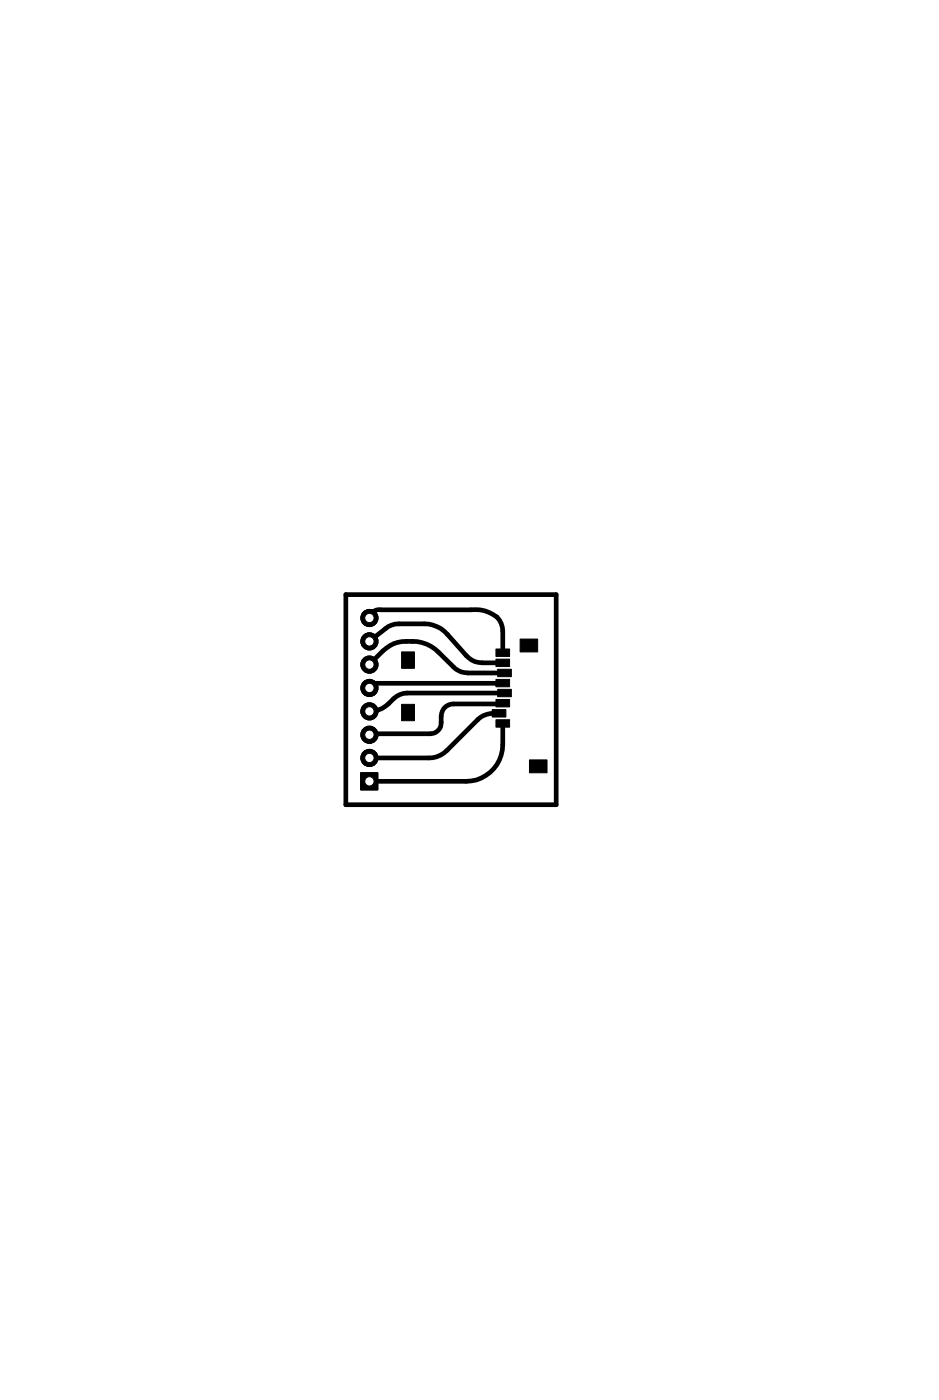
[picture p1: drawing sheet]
<svg xmlns="http://www.w3.org/2000/svg" width="102mm" height="152mm" viewBox="0 0 102 152" stroke-linecap="round" stroke-linejoin="round" font-family="sans-serif">
<g fill="#000" stroke="#000" stroke-width=".11">
<path d="M43.6 76.5h1.4v1.8h-1.4zM43.6 70.8h1.4v1.8h-1.4zM53.4 77.1h1.5v.8h-1.5zM53.8 78.2h1.5v.8h-1.5zM53.8 76h1.5v.8h-1.5zM53.8 73.8h1.5v.8h-1.5zM53.8 71.6h1.5v.8h-1.5zM53.8 70.5h1.5v.8h-1.5zM54 74.9h1.5v.8h-1.5zM54 72.7h1.5v.8h-1.5zM56.5 69.4h1.9v1.4h-1.9zM39.2 83.9h1.8v1.9h-1.8z"/>
<path d="M57.5 82.5h1.9v1.4h-1.9z"/>
</g>
<path d="M37.5 64.6h22.9v22.8h-22.9zM40.1 72.2a7.9 7.9 0 0 1 2.6-2.3 4.7 4.7 0 0 1 4.9 .9l1.6 1.6a2.26 2.26 0 0 0 1.6 .7h4M40.1 69.7l1.8-1.4a2.24 2.24 0 0 1 1.4-.5h2.8a3.4 3.4 0 0 1 2.5 1.1l2 2.3a2.28 2.28 0 0 0 1.8 .8h2.2M40.1 67.1a1.09 1.09 0 0 1 1.3-.9h9.7a3.5 3.5 0 0 1 3.1 1.2l.2 .3 .2 .8v2.4M54.2 77.5a2.81 2.81 0 0 0-2.3 .6l-3.4 3.4a2.74 2.74 0 0 1-2 .8h-6.4M54.6 78.6v2.3a4 4 0 0 1-4 4h-10.5M54.6 76.4l-.1 .1h-5.2a1.31 1.31 0 0 0-1.4 1.3 1.71 1.71 0 0 1-.4 1.6l-.2 .2-.6 .1h-6.6v.1M54.6 74.2h-14a.53 .53 0 0 0-.5 .5M54.8 75.3h-10.6a2.57 2.57 0 0 0-2 1.1 2.95 2.95 0 0 1-2.1 .9" fill="none" stroke="#000" stroke-width=".51"/>
<circle cx="40.1" cy="84.9" r=".51" fill="#fff" stroke="#000" stroke-width=".11"/>
<circle cx="40.1" cy="82.3" r=".93" fill="#000" stroke="#000" stroke-width=".11"/>
<circle cx="40.1" cy="82.3" r=".51" fill="#fff" stroke="#000" stroke-width=".11"/>
<circle cx="40.1" cy="79.8" r=".93" fill="#000" stroke="#000" stroke-width=".11"/>
<circle cx="40.1" cy="79.8" r=".51" fill="#fff" stroke="#000" stroke-width=".11"/>
<circle cx="40.1" cy="77.3" r=".93" fill="#000" stroke="#000" stroke-width=".11"/>
<circle cx="40.1" cy="77.3" r=".51" fill="#fff" stroke="#000" stroke-width=".11"/>
<circle cx="40.1" cy="74.7" r=".93" fill="#000" stroke="#000" stroke-width=".11"/>
<circle cx="40.1" cy="74.7" r=".51" fill="#fff" stroke="#000" stroke-width=".11"/>
<circle cx="40.1" cy="72.2" r=".93" fill="#000" stroke="#000" stroke-width=".11"/>
<circle cx="40.1" cy="72.2" r=".51" fill="#fff" stroke="#000" stroke-width=".11"/>
<circle cx="40.1" cy="69.7" r=".93" fill="#000" stroke="#000" stroke-width=".11"/>
<circle cx="40.1" cy="69.7" r=".51" fill="#fff" stroke="#000" stroke-width=".11"/>
<circle cx="40.1" cy="67.1" r=".93" fill="#000" stroke="#000" stroke-width=".11"/>
<circle cx="40.1" cy="67.1" r=".51" fill="#fff" stroke="#000" stroke-width=".11"/>
<path d="M39.2 83.9h1.8v1.9h-1.8z" fill="#000" stroke="#000" stroke-width=".11"/>
<circle cx="40.1" cy="84.9" r=".51" fill="#fff" stroke="#000" stroke-width=".11"/>
<circle cx="40.1" cy="82.3" r=".93" fill="#000" stroke="#000" stroke-width=".11"/>
<circle cx="40.1" cy="82.3" r=".51" fill="#fff" stroke="#000" stroke-width=".11"/>
<circle cx="40.1" cy="79.8" r=".93" fill="#000" stroke="#000" stroke-width=".11"/>
<circle cx="40.1" cy="79.8" r=".51" fill="#fff" stroke="#000" stroke-width=".11"/>
<circle cx="40.1" cy="77.3" r=".93" fill="#000" stroke="#000" stroke-width=".11"/>
<circle cx="40.1" cy="77.3" r=".51" fill="#fff" stroke="#000" stroke-width=".11"/>
<circle cx="40.1" cy="74.7" r=".93" fill="#000" stroke="#000" stroke-width=".11"/>
<circle cx="40.1" cy="74.7" r=".51" fill="#fff" stroke="#000" stroke-width=".11"/>
<circle cx="40.1" cy="72.2" r=".93" fill="#000" stroke="#000" stroke-width=".11"/>
<circle cx="40.1" cy="72.2" r=".51" fill="#fff" stroke="#000" stroke-width=".11"/>
<circle cx="40.1" cy="69.7" r=".93" fill="#000" stroke="#000" stroke-width=".11"/>
<circle cx="40.1" cy="69.7" r=".51" fill="#fff" stroke="#000" stroke-width=".11"/>
<circle cx="40.1" cy="67.1" r=".93" fill="#000" stroke="#000" stroke-width=".11"/>
<circle cx="40.1" cy="67.1" r=".51" fill="#fff" stroke="#000" stroke-width=".11"/>
</svg>
